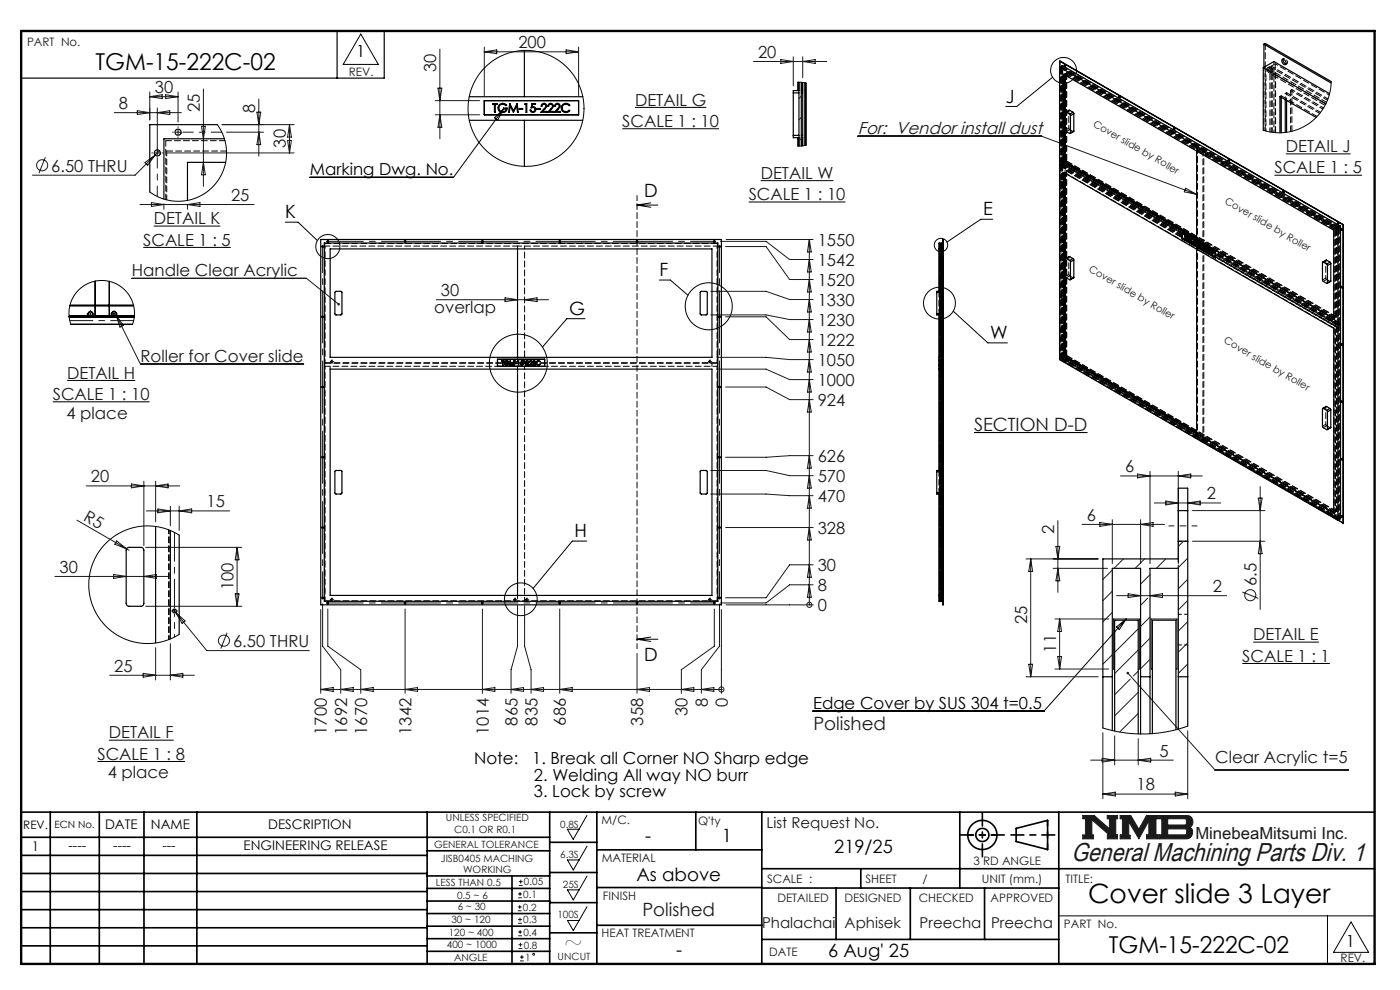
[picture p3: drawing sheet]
<svg xmlns="http://www.w3.org/2000/svg" width="297mm" height="210mm" viewBox="0 0 297 210" stroke-linecap="round" stroke-linejoin="round" font-family="sans-serif">
<defs><g id="words">
<text font-size="5.6" x="230.8" y="191.5">Cover slide 3 Layer</text>
<text font-size="5.5" fill="#191924" x="227.3" y="182.7">General Machining Parts Div. 1</text>
<g font-size="4.9">
<text x="20.3" y="14.8">TGM-15-222C-02</text>
<text x="119.6" y="201.6">~</text>
<text x="235.2" y="202.1">TGM-15-222C-02</text>
</g>
<g font-size="3.9">
<text x="213.4" y="21.8">J</text>
<text x="136.7" y="41.9">D</text>
<text x="60.5" y="46.3">K</text>
<text x="208.6" y="45.7">E</text>
<text x="139.9" y="58.6">F</text>
<text x="120.7" y="66.8">G</text>
<text x="210.1" y="71.9">W</text>
<text x="121.9" y="114">H</text>
<text x="136.7" y="140.1">D</text>
<text x="136.9" y="178.6">-</text>
<text x="153.1" y="178.6">1</text>
<text x="177" y="181">219/25</text>
<text x="135" y="187">As above</text>
<text x="143.5" y="202.9">-</text>
<text x="175.7" y="203.1">6 Aug' 25</text>
</g>
<g font-size="3.9" fill="#191924">
<text x="206.6" y="91.3">SECTION D-D</text>
<text x="172.5" y="154.8">Polished</text>
<text x="136.3" y="194.3">Polished</text>
</g>
<text font-size="3.7" fill="#191924" x="182" y="28.4">For: Vendor install dust</text>
<g font-size="3.5" fill="#191924">
<text x="110" y="10.2">200</text>
<text x="92.6" y="15.3" transform="rotate(-90 92.6 15.3)">30</text>
<text x="160.8" y="12.3">20</text>
<text x="25.2" y="23.1">8</text>
<text x="32.8" y="19.7">30</text>
<text x="42.4" y="23.7" transform="rotate(-90 42.4 23.7)">25</text>
<text x="54.1" y="23.9" transform="rotate(-90 54.1 23.9)">8</text>
<text x="134.7" y="22.4">DETAIL G</text>
<text x="132" y="26.9">SCALE 1 : 10</text>
<text x="60.6" y="31.3" transform="rotate(-90 60.6 31.3)">30</text>
<text x="272.8" y="32.3">DETAIL J</text>
<text x="10.9" y="36.4">6.50 THRU</text>
<text x="161.4" y="37.9">DETAIL W</text>
<text x="270.4" y="36.8">SCALE 1 : 5</text>
<text x="32.6" y="47.6">DETAIL K</text>
<text x="49" y="42.6">25</text>
<text x="158.8" y="42.5">SCALE 1 : 10</text>
<text x="30.4" y="52.1">SCALE 1 : 5</text>
<text x="173.5" y="52.1">1550</text>
<text x="28" y="58.6">Handle Clear Acrylic</text>
<text x="173.5" y="56.4">1542</text>
<text x="93.5" y="62.8">30</text>
<text x="173.5" y="64.9">1330</text>
<text x="173.5" y="60.6">1520</text>
<text x="92.1" y="66.3">overlap</text>
<text x="173.5" y="69.1">1230</text>
<text x="29.8" y="76.7">Roller for Cover slide</text>
<text x="173.5" y="77.6">1050</text>
<text x="173.5" y="73.4">1222</text>
<text x="14.2" y="80.3">DETAIL H</text>
<text x="173.5" y="81.9">1000</text>
<text x="11.2" y="84.8">SCALE 1 : 10</text>
<text x="14.1" y="88.8">4 place</text>
<text x="173.5" y="86.1">924</text>
<text x="173.5" y="98">626</text>
<text x="238.7" y="100.2">6</text>
<text x="19.3" y="102.3">20</text>
<text x="43.8" y="107.6">15</text>
<text x="173.5" y="102.2">570</text>
<text x="173.5" y="106.5">470</text>
<text x="256" y="105.9">2</text>
<text x="17.5" y="110.2" transform="rotate(30 17.5 110.2)">R5</text>
<text x="173.5" y="113.2">328</text>
<text x="223.7" y="113.4" transform="rotate(-90 223.7 113.4)">2</text>
<text x="230.5" y="110.5">6</text>
<text x="12.6" y="121.5">30</text>
<text x="49.5" y="125.2" transform="rotate(-90 49.5 125.2)">100</text>
<text x="173.5" y="125.4">8</text>
<text x="173.5" y="121.1">30</text>
<text x="257.3" y="125.6">2</text>
<text x="266.6" y="124.3" transform="rotate(-90 266.6 124.3)">6.5</text>
<text x="173.5" y="129.6">0</text>
<text x="49.4" y="137.2">6.50 THRU</text>
<text x="217.9" y="132.4" transform="rotate(-90 217.9 132.4)">25</text>
<text x="265.9" y="135.8">DETAIL E</text>
<text x="24.2" y="142.5">25</text>
<text x="224" y="138.4" transform="rotate(-90 224 138.4)">11</text>
<text x="263.5" y="140.4">SCALE 1 : 1</text>
<text x="150.1" y="150" transform="rotate(-90 150.1 150)">8</text>
<text x="154.4" y="150" transform="rotate(-90 154.4 150)">0</text>
<text x="69.4" y="155.9" transform="rotate(-90 69.4 155.9)">1700</text>
<text x="73.6" y="155.9" transform="rotate(-90 73.6 155.9)">1692</text>
<text x="77.9" y="155.9" transform="rotate(-90 77.9 155.9)">1670</text>
<text x="87.3" y="155.9" transform="rotate(-90 87.3 155.9)">1342</text>
<text x="103.7" y="155.9" transform="rotate(-90 103.7 155.9)">1014</text>
<text x="109.8" y="153.9" transform="rotate(-90 109.8 153.9)">865</text>
<text x="114" y="153.9" transform="rotate(-90 114 153.9)">835</text>
<text x="120.1" y="153.9" transform="rotate(-90 120.1 153.9)">686</text>
<text x="136.5" y="153.9" transform="rotate(-90 136.5 153.9)">358</text>
<text x="145.9" y="151.9" transform="rotate(-90 145.9 151.9)">30</text>
<text x="20.7" y="161.2">SCALE 1 : 8</text>
<text x="23.1" y="156.6">DETAIL F</text>
<text x="246" y="160.5">5</text>
<text x="257.8" y="161.9">Clear Acrylic t=5</text>
<text x="22.8" y="165">4 place</text>
<text x="241.1" y="167.7">18</text>
<text x="253.6" y="178.1">MinebeaMitsumi Inc.</text>
</g>
<g font-size="3.5">
<text x="75.6" y="12.1">1</text>
<text x="65.7" y="37.1">Marking Dwg. No.</text>
<text x="172.5" y="150.3">Edge Cover by SUS 304 t=0.5</text>
<text x="100.6" y="162">Note:</text>
<text x="112.9" y="162">1. Break all Corner NO Sharp edge</text>
<text x="113.3" y="165.6">2. Welding All way NO burr</text>
<text x="113.3" y="169.1">3. Lock by screw</text>
<text x="285.5" y="200.9">1</text>
</g>
<g font-size="3.2" fill="#191924">
<text x="162.6" y="175.5">List Request No.</text>
<text x="161.7" y="196.8">Phalachai</text>
<text x="179.2" y="196.8">Aphisek</text>
<text x="195.1" y="196.8">Preecha</text>
<text x="210.2" y="196.8">Preecha</text>
</g>
<g font-size="2.8">
<text x="22.3" y="175.9">DATE</text>
<text x="32" y="175.9">NAME</text>
<text x="56.9" y="175.9">DESCRIPTION</text>
<text x="6.8" y="180.6">1</text>
<text x="14.5" y="180.3">----</text>
<text x="24" y="180.3">----</text>
<text x="34.5" y="180.3">---</text>
<text x="51.7" y="180.3">ENGINEERING RELEASE</text>
</g>
<g font-size="2.5" fill="#191924">
<text x="5.7" y="9.8">PART No.</text>
<text x="74" y="16">REV.</text>
<text x="127.6" y="174.8">M/C.</text>
<text x="148.1" y="175.1">Q'ty</text>
<text x="127.6" y="182.8">MATERIAL</text>
<text x="206.5" y="183.6">3 RD ANGLE</text>
<text x="127.9" y="191">FINISH</text>
<text x="162.7" y="187.2">SCALE :</text>
<text x="164.9" y="191.4">DETAILED</text>
<text x="179.1" y="191.4">DESIGNED</text>
<text x="183.6" y="187.2">SHEET</text>
<text x="194.9" y="191.4">CHECKED</text>
<text x="195.7" y="187.2">/</text>
<text x="208.3" y="187.2">UNIT (mm.)</text>
<text x="210.2" y="191.4">APPROVED</text>
<text x="226" y="187.2">TITLE:</text>
<text x="225.7" y="196.8">PART No.</text>
<text x="127.6" y="198.9">HEAT TREATMENT</text>
<text x="163.2" y="202.9">DATE</text>
<text x="284.4" y="204.1">REV.</text>
</g>
<text font-size="2.5" x="4.9" y="175.9">REV.</text>
<g font-size="2.1" fill="#191924">
<text x="231.8" y="26.6" transform="rotate(30 231.8 26.6)">Cover slide by Roller</text>
<text x="259.7" y="43.1" transform="rotate(30 259.7 43.1)">Cover slide by Roller</text>
<text x="230.8" y="57.5" transform="rotate(30 230.8 57.5)">Cover slide by Roller</text>
<text x="259.5" y="72.6" transform="rotate(30 259.5 72.6)">Cover slide by Roller</text>
<text x="92.1" y="179.9">GENERAL TOLERANCE</text>
<text x="94.6" y="174.2">UNLESS SPECIFIED</text>
<text x="96.4" y="176.8">C0.1 OR R0.1</text>
<text x="118.8" y="175.5">0.8S</text>
<text x="93.5" y="182.9">JISB0405 MACHING</text>
<text x="98.2" y="185.3">WORKING</text>
<text x="118.8" y="181.9">6.3S</text>
<text x="92.5" y="187.9">LESS THAN 0.5</text>
<text x="97" y="190.7">0.5 ~ 6</text>
<text x="111" y="190.4">0.1</text>
<text x="111.2" y="187.8">0.05</text>
<text x="119.4" y="188.4">25S</text>
<text x="95.8" y="195.8">30 ~ 120</text>
<text x="97.1" y="193.1">6 ~ 30</text>
<text x="110.9" y="193.2">0.2</text>
<text x="111" y="195.9">0.3</text>
<text x="118.2" y="194.8">100S</text>
<text x="94.8" y="201.1">400 ~ 1000</text>
<text x="95.2" y="198.5">120 ~ 400</text>
<text x="96.3" y="203.9">ANGLE</text>
<text x="111" y="198.5">0.4</text>
<text x="111.1" y="201.2">0.8</text>
<text x="111.4" y="203.8">1</text>
<text x="118.3" y="203.7">UNCUT</text>
</g>
<text font-size="2.1" x="11.6" y="175.6">ECN No.</text>
</g></defs>
<g fill="none" stroke="#000" stroke-width=".35">
<path d="M4.5 172.3h287.1M4.5 177.6h112.1M10.7 172.3v32.2M21.1 172.3v32.2M30.5 172.3v32.2M41.8 172.3v32.2M90.6 172.3v32.2M116.6 172.3v32.2M116.6 178.7h10M126.6 172.3v32.2M147.6 172.3v8M161.6 172.3v32.2"/>
<path d="M203.6 172.3v16.1M215.6 175.7l6.6-1.7v6.2l-6.6-1.7zM224.6 172.3v32.2M4.5 185.3h86.1M4.5 181.4h86.1M4.5 189.1h86.1M4.5 193h86.1M4.5 196.8h86.1M90.6 199.1h26M90.6 193.8h26M90.6 188.5h26M90.6 191.1h26"/>
<path d="M90.6 180.5h26M90.6 185.8h26M90.6 196.5h26M108.6 185.8v18.5M116.6 185.1h10M116.6 191.5h10M116.6 197.9h10M126.6 196.3h35M126.6 188.3h35M126.6 180.3h35M161.6 184.3h130M161.6 199.3h63"/>
<path d="M161.6 188.4h63M177.4 188.4v10.9M182.6 184.3v4.1M193.1 188.4v10.9M208.9 188.4v10.9M4.5 200.6h86.1M90.6 201.8h26"/>
<circle cx="208.4" cy="177.1" r="3.1"/>
<circle cx="208.4" cy="177.1" r="1.39"/>
</g>
<path d="M229.7 173h2.4l3.3 2.8v-2.1h-.5v-.7h2.2v.7h-.4v3.4h.4v.8h-2.2v-.8h.4l-3.7-3.2v3.2h.4v.8h-2.3v-.8h.6v-3.4h-.6zM237.6 173h2.3l1.7 2.9 1.6-2.9h2.5v.7h-.5v3.4h.5v.8h-2.5v-.8h.5v-3l-2.1 3.8-2.1-3.6v2.9h.3v.7h-2.2v-.8h.5v-3.4h-.5zM245.9 173h6a1.34 1.34 0 0 1 1.1 1 1.34 1.34 0 0 1-.6 1.5 1.33 1.33 0 0 1 .5 1.4 1.33 1.33 0 0 1-1.2 1h-5.8v-.8h.6v-3.4h-.6zM247.7 173.7h3.8l.2 .2v.8l-.3 .3h-3.7zM247.7 175.8h3.8l.2 .3v.7l-.3 .3h-3.7z" fill="none" stroke="#191924" stroke-width=".21"/>
<path d="M76.5 7.2l3.8 6.5h-7.5zM124.5 173l-2.9 5-1.2-2.1h2.4M124.5 179.5l-2.9 5.1-1.2-2.2h2.4M124.5 185.8l-2.9 5.1-1.2-2.1h2.4M124.5 192.3l-2.9 5.1-1.2-2.1h2.4M224.6 194.3h67M281.6 194.3v10.2M286.6 195.6l3.7 6.4h-7.4z" fill="none" stroke="#000" stroke-width=".21"/>
<path d="M4.5 6.6h287.1" fill="none" stroke="#000" stroke-width=".21" stroke-dasharray="6.3 1.3 1.3 1.3" stroke-dashoffset="1.9"/>
<path d="M71.5 6.6v10M81.5 6.6v10h-77" fill="none" stroke="#000" stroke-width=".25"/>
<path d="M205.3 177.1h6.2M222.2 174v6.2" fill="none" stroke="#000" stroke-width=".35" stroke-dasharray="15.2 1.3 1.3 1.3" stroke-dashoffset="14.1"/>
<path d="M203.8 177.1h9.2M208.4 172.5v9.2M214.5 177.1h9.3" fill="none" stroke="#000" stroke-width=".35" stroke-dasharray="15.2 1.3 1.3 1.3" stroke-dashoffset="12.5"/>
<path d="M4.5 6.6h287.1v197.9h-287.1z" fill="none" stroke="#000" stroke-width=".5"/>
<path d="M229.7 173v.7h.6v3.4h-.6v.8h2.3v-.8h-.4v-3.2l3.7 3.2h-.4v.8h2.2v-.8h-.4v-3.4h.4v-.7h-2.2v.7h.5v2.1l-3.3-2.8zM237.6 173v.7h.5v3.4h-.5v.8h2.2v-.7h-.3v-2.9l2.1 3.6 2.1-3.8v3h-.5v.8h2.5v-.8h-.5v-3.4h.5v-.7h-2.5l-1.6 2.9-1.7-2.9zM247.7 175.8h3.8l.2 .3v.7l-.3 .3h-3.7zM245.9 173v.7h.6v3.4h-.6v.8h6.3l.5-.5 .3-.8-.1-.7-.5-.4a1.34 1.34 0 0 0 .6-1.5 1.34 1.34 0 0 0-1.1-1zM247.7 173.7h3.7l.3 .2v.9l-.3 .2h-3.7z" fill-rule="evenodd" fill="#191924"/>
<path d="M206.6 91.7h24.1" fill="none" stroke="#000" stroke-width=".24"/>
<g fill="none" stroke="#191924" stroke-width=".21">
<path d="M31.8 19.5v5.9M37.8 19.5v6.4M43.2 18.9v20.6M92.9 18.7h.8l-.4 2.6zM93.3 10.4v19M102.7 10v10.3M102.7 11h20M102.7 11l2.7-.4v.8zM120.1 10.6l2.6 .4-2.6 .4zM122.7 10v10.3M159.9 13h15.5M165.6 12.6l2.7 .4-2.7 .5z"/>
<path d="M168.3 12v6.2M170.3 12v4.5M170.3 13l2.6-.4v.9zM9.6 33.4l-1.3 3.3M24.2 23.9h14.3M29.1 23.5l2.7 .4-2.7 .4zM30.8 34.5l2.1-1.6-1.6 2.2zM31.8 20.5h6M31.8 20.5l2.6-.4v.8zM33.4 22.9v9.7M33.4 23.9l2.6-.4v.8zM33.8 32l-5.2 5.2h-21.7"/>
<path d="M35.1 20.1l2.7 .4-2.7 .4zM35.5 32.4h26.9M42.7 26.8h.9l-.4 2.6zM43.2 34.4l.4 2.7h-.9zM48.1 28h7.8M54.5 23.8h.8l-.4 2.6zM54.9 21v12.1M54.9 28l.4 2.7h-.8zM61 29.8h.8l-.4 2.6zM61.4 26.4v6M61.4 26.4l.4 2.7h-.8zM62.4 26.4h-15.3"/>
<path d="M92.3 21.3h9.4M92.3 24.3h9.4M93.3 24.3l.4 2.7h-.8zM182 28.9h39l32.9 12.3M251.5 39.9l2.4 1.3-2.7-.5zM27.9 59.1h37.1l6.8 5.4M29.7 43.4h24.2M32.1 43l2.7 .4-2.7 .4zM34.8 43.2v1.2M39.8 43.5v.9M39.8 43.4l2.6-.4v.8zM85.8 51.2h.3"/>
<path d="M85.9 51.1v.2M152.8 51.2h9.7l5 3.8h5M153.9 52.3h8.6l5 7h5M154 50.8h18.5M171.7 50.8v77.5M171.7 50.8l.4 2.6h-.8zM171.7 59.3l.4 2.6h-.8zM171.7 55l.4 2.7h-.8zM18.9 66.6h.5M19.2 66.4v.5M23.9 66.6h.5M24.2 66.4v.5"/>
<path d="M24.6 66.8l5.2 10.4h34.6M24.6 66.8l1.6 2.2-.8 .4zM68.3 67.2h.3M68.4 67.1v.2M70.3 76.7h.3M70.4 76.6v.2M92.6 63.6h23.8M107.1 63.2l2.7 .4-2.7 .4zM109.2 76.7h.2M109.3 76.6v.2M111.3 63.6l2.6-.4v.8zM111.7 76.7h.2"/>
<path d="M111.8 76.6v.2M150.5 76.7h.3M150.6 76.6v.2M150.8 66.8h11.7l5 1h5M150.8 61.8h11.7l5 1.7h5M152 78.3h10.5l5 2.2h5M152 75.8h10.5l5 .5h5M152.5 67.2h.3M152.6 67.1v.2M153.9 67.2h8.6l5 4.8h5M171.7 76.3l.4 2.6h-.8zM171.7 67.8l.4 2.6h-.8z"/>
<path d="M171.7 63.5l.4 2.7h-.8zM171.7 72l.4 2.7h-.8zM150.8 99.8h11.7l5 1.1h5M153.9 82.1h8.6l5 2.7h5M171.7 96.7l.4 2.6h-.8zM171.7 84.8l.4 2.6h-.8zM171.7 80.5l.4 2.7h-.8zM172.5 96.7h-5l-5 .3h-8.6M244 100v19.6M250 100v19.6M16.3 110.3l11.1 6.4M18.3 103.1h19.8"/>
<path d="M24.8 114.7l2 1.7-2.4-1zM27.9 102.7l2.6 .4-2.6 .4zM30.5 102.1v13.6M30.9 116.1h20.4M31.1 108.4h17.6M33 102.1v8.6M33 103.1l2.7-.4v.8zM33.5 108l2.6 .4-2.6 .4zM36.1 107.4v4.1M38 107.4v5.1M38 108.4l2.7-.4v.8zM50.3 116.1v12.5"/>
<path d="M50.3 116.1l.4 2.7h-.8zM150.8 104.8h11.7l5 .3h5M153.9 111.9h18.6M171.7 119.8l.4 2.7h-.8zM171.7 111.9l.4 2.6h-.8zM171.7 100.9l.4 2.6h-.8zM171.7 105.1l.4 2.7h-.8zM172.5 119.8h-5l-5 7h-8.6M217.7 118.6h15.3M218.7 118.6v25M218.7 118.6l.4 2.6h-.9zM224 115.9h.8l-.4 2.7z"/>
<path d="M224.4 110.4v15.2M229.6 111.2h17.5M233.3 110.8l2.7 .4-2.7 .4zM236 110.2v9.4M237.7 101h17.4M241.3 100.6l2.7 .4-2.7 .4zM242 110.2v9.4M242 111.2l2.6-.4v.8zM244.9 106.7h14.1M247.3 106.3l2.7 .4-2.7 .4zM250 101l2.6-.4v.8zM252 106.7l2.6-.4v.8z"/>
<path d="M253 114.8h15.3M253 108.3h15.3M266.9 105.7h.8l-.4 2.6zM267.3 103.2v26.1M267.3 114.8l.4 2.7h-.8zM11.6 122.3h24M24.1 121.9l2.7 .4-2.7 .4zM30.5 122.3l2.7-.4v.8zM30.9 128.6h20.4M33 137.4v6.8M36.1 136.5v7.7M36.7 129.6h.6"/>
<path d="M36.8 129.3l7.1 8.7h21.7M37 129.3v.6M37.3 129.9l2 1.8-.7 .5zM48.2 134.2l-1.4 3.4M49.9 126h.8l-.4 2.6zM68 129.3v17.8M68.4 128.1v9l3.9 5v5M69.5 129.2v7.9l7 5v5M70.3 127.2h.3M70.4 127.1v.2M85.8 127.9h.3M85.9 127.8v.2"/>
<path d="M85.9 129.2v17.9M102.3 129.2v17.9M109.2 127.2h.2M109.3 127.1v.2M109.8 128.4v8.7l-1.4 5v5M111.3 128.4v8.7l1.4 5v5M111.7 127.2h.2M111.8 127.1v.2M118.7 129.2v17.9M135.1 138.6v8.5M150.5 127.2h.3M150.6 127.1v.2"/>
<path d="M151.5 129.2v7.9l-7 5v5M152.6 128.1v9l-3.8 5v5M153 129.3v17.8M154 128.3h18.5M171.7 124.1l.4 2.6h-.8zM171.7 128.3h.1M172.5 124.1h-5l-5 3.8h-9.7M223.4 120.6h11.6M223.8 131.3h11.4M224.4 139.3h.8l-.4 2.6zM224.4 120.6l.4 2.6h-.8zM224.8 131.3v10.6"/>
<path d="M224.8 131.3l.4 2.6h-.8zM236.9 126.4h23.3M239.3 125.9l2.7 .5-2.7 .4zM244 126.4l2.6-.5v.9zM263.6 125.6l3.3 1.3M23.3 143.2h17.9M30.4 142.8l2.6 .4-2.6 .4zM36.1 143.2l2.7-.4v.8zM68 146.2h85M68 146.2l2.7-.4v.9zM72.3 146.2l2.6-.4v.9zM76.5 146.2l2.7-.4v.9z"/>
<path d="M85.9 146.2l2.7-.4v.9zM102.3 146.2l2.7-.4v.9zM108.4 146.2l2.7-.4v.9zM112.7 146.2l2.6-.4v.9zM118.7 146.2l2.7-.4v.9zM135.1 146.2l2.7-.4v.9zM144.5 146.2l2.7-.4v.9zM148.8 146.2l2.6-.4v.9zM153 146.2h.1M217.7 143.6h15.3M218.2 140.9h.9l-.4 2.7zM223.8 141.9h11.4"/>
<path d="M234 155.4v14M236.5 156.1v6.1M236.5 141.9h-.3v-10.6h5.5v10.6h-.2M239.3 142.8l18.5 20.5h28.3M241.5 156.7v5.5M244.5 141.9h-.3v-10.6h5.5v10.6h-.2M252 155v14.4M231.4 161.2h17.5M233.8 160.8l2.7 .4-2.7 .5zM234 168.4h18M234 168.4l2.6-.4v.8zM241.5 161.2l2.6-.4v.9z"/>
<path d="M249.3 168l2.7 .4-2.7 .4zM109.9 193.2h.8M109.9 192.4h.8M109.9 195.9h.8M109.9 195h.8M109.9 190.4h.8M109.9 189.6h.8M109.9 198.5h.8M109.9 197.7h.8M110.1 187.8h.8M110.1 187h.8M110.3 192v.8"/>
<path d="M110.3 194.6v.9M110.3 189.2v.8M110.3 197.3v.8M110.4 200v.8M110.5 186.6v.8M110 201.2h.8M110 200.4h.8M110.3 203.8h.8M110.3 203h.8M110.7 202.6v.8"/>
<circle cx="8.9" cy="35.1" r="1.18"/>
<circle cx="47.5" cy="135.9" r="1.18"/>
<circle cx="171.7" cy="128.3" r=".54"/>
<circle cx="265.2" cy="126.3" r="1.18"/>
<circle cx="153" cy="146.2" r=".54"/>
<circle cx="113.2" cy="202.4" r=".2"/>
</g>
<g fill="none" stroke="#000" stroke-width=".21">
<path d="M223.3 16.4l-7.6 6.2h-2.3M106.8 23.1l-10.6 14.5h-30.5M106.8 23.1l-1.2 2.4-.7-.5zM132 27.3h20.5M134.7 22.8h15.1M161.4 38.3h15.4M270.4 37.2h18.5M272.8 32.6h13.7M30.4 52.5h18.6M32.6 48h14.1M60.5 47.1h2.7l4.1 3.9M135.1 43.5h4.5"/>
<path d="M135.1 43.5l3 .5M138.1 43l-3 .5M139.9 59.4h2.3l3.7 3.2M158.8 42.8h20.6M210.6 46.5h-2.5l-7.2 4.8M124.1 67.6h-3.9l-5.1 6M202.2 66l7.4 6.7h4.1M11.2 85.2h20.5M14.2 80.7h14.5M124.5 114.8h-3.1l-8.3 10M135.1 135.6h4.5M135.1 135.6l3 .5"/>
<path d="M138.1 135.1l-3 .5M236.8 133l2.1-1.7-1.4 2.2zM238.9 131.3l-17.4 19.5h-49M265.9 136.2h13.9M23.1 157h13.7M263.5 140.7h18.6M20.7 161.5h18.6"/>
<circle cx="225.6" cy="14.9" r="2.75"/>
<circle cx="69.6" cy="52.3" r="2.56"/>
<circle cx="199.6" cy="52" r="1.42"/>
<circle cx="110" cy="77" r="6.1"/>
<circle cx="150.4" cy="65" r="5"/>
<circle cx="199.3" cy="64.3" r="3.4"/>
<circle cx="110.5" cy="127.1" r="3.5"/>
</g>
<path d="M135.1 41.5v96.1" fill="none" stroke="#000" stroke-width=".21" stroke-dasharray="1.3 .6" stroke-dashoffset=".2"/>
<path d="M254 111.6h-6" fill="none" stroke="#191924" stroke-width=".21" stroke-dasharray="15.2 1.3 1.3 1.3" stroke-dashoffset="14.1"/>
<g fill="none" stroke="#191924" stroke-width=".21" stroke-dasharray="15.2 1.3 1.3 1.3">
<path d="M32.4 32.4h-.2M33.4 32.4v-.5M33.4 32.4h-.5M33.4 32.4v.5M33.4 32.4h.5M33.4 31.4v-.1M34.4 32.4h.1M36.8 28h-.2M37.8 28v-.5M37.8 28h-.5M37.8 28v.5M37.8 28h.5"/>
<path d="M37.8 27v-.1M37.8 29v.2M68.2 52.3h.1M68.4 52.3v-.1M68.4 52.3h-.1M68.4 52.3v.1M68.4 52.3h.2M68.4 52h.1M68.7 52.3h.1M69.3 51.2h.1M69.5 51.2v-.1M69.5 51.2h-.1"/>
<path d="M69.5 51.2v.1M69.5 51.2h.2M69.5 50.9h.1M69.5 51.4v.1M85.9 50.9h.1M85.9 51.4v.1M102.3 51.2v-.1M102.3 51.2h-.1M102.3 51.2v.1M102.3 51.2h.2M102.3 50.9h.1M102.3 51.4v.1"/>
<path d="M118.7 51.2v-.1M118.7 51.2h-.1M118.7 51.2v.1M118.7 51.2h.2M118.7 50.9h.1M118.7 51.4v.1M135.1 51.2v-.1M135.1 51.2h-.1M135.1 51.2v.1M135.1 51.2h.2M135.1 50.9h.1M135.1 51.4v.1"/>
<path d="M151.5 51.2v-.1M151.5 51.2h-.1M151.5 51.2v.1M151.5 51.2h.2M151.5 50.9h.1M151.5 51.4v.1M151.8 51.2h.1M152.4 52.3h.1M152.6 52.3v-.1M152.6 52.3h-.1M152.6 52.3v.1M152.6 52.3h.2"/>
<path d="M152.6 52h.1M152.9 52.3h.1M18.7 66.6h-.3M19.2 66.1v-.2M19.2 67.1v.3M19.7 66.6h.2M23.7 66.6h-.3M24.2 66.1v-.2M24.2 67.1v.3M24.7 66.6h.2M68.2 67.2h.1M68.7 67.2h.1"/>
<path d="M70.2 76.7h-.1M70.4 76.4v-.1M70.4 76.9v.2M70.7 76.7h.1M109 76.7h-.1M109.3 76.4v-.1M109.3 76.9v.2M109.5 76.7h.2M111.5 76.7h-.1M111.8 76.4v-.1M111.8 76.9v.2M112 76.7h.2"/>
<path d="M150.4 76.7h-.1M150.6 76.4v-.1M150.6 76.9v.2M150.9 76.7h.1M152.4 67.2h.1M152.9 67.2h.1M68.2 82.1h.1M68.2 97h.1M68.4 82.1v-.1M68.4 82.1h-.1M68.4 82.1v.1M68.4 82.1h.2"/>
<path d="M68.4 97v-.1M68.4 97h-.1M68.4 97v.1M68.4 97h.2M68.7 82.1h.1M68.7 97h.1M152.4 82.1h.1M152.4 97h.1M152.6 82.1v-.1M152.6 82.1h-.1M152.6 82.1v.1M152.6 82.1h.2"/>
<path d="M152.6 97v-.1M152.6 97h-.1M152.6 97v.1M152.6 97h.2M152.9 82.1h.1M152.9 97h.1M68.2 111.9h.1M68.4 111.9v-.1M68.4 111.9h-.1M68.4 111.9v.1M68.4 111.9h.2M68.7 111.9h.1"/>
<path d="M152.4 111.9h.1M152.6 111.9v-.1M152.6 111.9h-.1M152.6 111.9v.1M152.6 111.9h.2M152.9 111.9h.1M36.4 129.6h-.1M37.6 129.6h.1M68.2 126.8h.1M68.4 126.8v-.1M68.4 126.8h-.1M68.4 126.8v.1"/>
<path d="M68.4 126.8h.2M68.4 127v.1M68.7 126.8h.1M69.3 127.9h.1M69.5 127.9v-.1M69.5 127.9h-.1M69.5 127.9v.1M69.5 127.9h.2M69.5 127.6h.1M69.5 128.1v.1M70.2 127.2h-.1M70.4 126.9v-.1"/>
<path d="M70.4 127.4v.2M70.7 127.2h.1M85.9 127.6h.1M85.9 128.1v.1M102.3 127.9v-.1M102.3 127.9h-.1M102.3 127.9v.1M102.3 127.9h.2M102.3 127.6h.1M102.3 128.1v.1M109 127.2h-.1M109.3 126.9v-.1"/>
<path d="M109.3 127.4v.2M109.5 127.2h.2M111.5 127.2h-.1M111.8 126.9v-.1M111.8 127.4v.2M112 127.2h.2M118.7 127.9v-.1M118.7 127.9h-.1M118.7 127.9v.1M118.7 127.9h.2M118.7 127.6h.1M118.7 128.1v.1"/>
<path d="M135.1 127.9v-.1M135.1 127.9h-.1M135.1 127.9v.1M135.1 127.9h.2M135.1 127.6h.1M135.1 128.1v.1M150.4 127.2h-.1M150.6 126.9v-.1M150.6 127.4v.2M150.9 127.2h.1M151.5 127.9v-.1M151.5 127.9h-.1"/>
<path d="M151.5 127.9v.1M151.5 127.9h.2M151.5 127.6h.1M151.5 128.1v.1M151.8 127.9h.1M152.4 126.8h.1M152.6 126.8v-.1M152.6 126.8h-.1M152.6 126.8v.1M152.6 126.8h.2M152.6 127v.1M152.9 126.8h.1"/>
</g>
<path d="M37 135.1v-4.9" fill="none" stroke="#191924" stroke-width=".21" stroke-dasharray="15.2 1.3 1.3 1.3" stroke-dashoffset="14.7"/>
<path d="M37 129v-16.1" fill="none" stroke="#191924" stroke-width=".21" stroke-dasharray="15.2 1.3 1.3 1.3" stroke-dashoffset="9.1"/>
<path d="M14.8 68h13.6" fill="none" stroke="#191924" stroke-width=".21" stroke-dasharray="15.2 1.3 1.3 1.3" stroke-dashoffset="10.4"/>
<path d="M38.8 28h8.3M33.4 41.7v-8.3" fill="none" stroke="#191924" stroke-width=".21" stroke-dasharray="15.2 1.3 1.3 1.3" stroke-dashoffset="13"/>
<path d="M69.8 51.2h15.9M86.2 51.2h15.9M102.6 51.2h15.9M119 51.2h15.9M135.4 51.2h15.9M69.8 127.9h15.9M86.2 127.9h15.9M102.6 127.9h15.9M119 127.9h15.9M135.4 127.9h15.9" fill="none" stroke="#191924" stroke-width=".21" stroke-dasharray="15.2 1.3 1.3 1.3" stroke-dashoffset="7.9"/>
<path d="M68.4 66.9v-14.4M152.6 66.9v-14.4M68.4 96.7v-14.4M68.4 81.8v-14.4M152.6 96.7v-14.4M152.6 81.8v-14.4M68.4 111.6v-14.4M152.6 111.6v-14.4M68.4 126.5v-14.4M152.6 126.5v-14.4" fill="none" stroke="#191924" stroke-width=".21" stroke-dasharray="15.2 1.3 1.3 1.3" stroke-dashoffset="9.9"/>
<path d="M71.7 64.3v.4l.3 .1-.2-.3 .3 .2v-.3zM239.1 142.6a.27 .27 0 0 0 .1 .4 .27 .27 0 0 0 .3-.2 .27 .27 0 0 0-.4-.3l.2 .3z" fill="#191924"/>
<g fill="none" stroke="#000" stroke-width=".25">
<path d="M111.2 10.7v9.8M168.3 19.7v9M168.3 19.7h1.2M169.2 17.4v1.8M169.4 17.4v1.8M169.5 19.2h-1.2v.5M169.5 17.4v13.6M170 17.5v13.5M170 19.2h.3M170 19.7h.3M170 17.5v1.7M170.2 17.5v1.7"/>
<path d="M170.3 17.5v13.4M170.8 17.6v13.2M171 17.6v13.2M224.8 14.2l.5-.3 59.1 34.1M224.8 14.2l59 34.1M224.8 14.2v62.1l59 34.1M224.8 13l60.2 34.6M224.8 13l60.1 34.7M224.8 13v1.2M225.7 15.8l57.2 33v18.8l-57.2-33.1zM225.7 15.8v18.7M225.8 13.8l.2 .3z"/>
<path d="M225.8 13.8l.2 .2M225.9 15.9v18.5M226 16v18.3M268 14.4l2.3-1.3 11.8 6.8M268 14.4l13.3 7.6M268 14.4v13.2M268.1 9.4l.3-.2 14 8.1M268.1 9.4l14.3 8.2M268.1 9.4v4.9M272 12.6a.65 .65 0 0 1 .7 .3 .65 .65 0 0 1-.1 .8 .84 .84 0 0 1-.6-1.1zM272.2 12.5a.91 .91 0 0 0 .6 1.1M46.1 26.4h-14.3v14.3"/>
<path d="M47.6 29.4h-12.8v12.8M47.9 34.4h-8.1v8.1M99.5 20.5h24.1M99.6 25.5h24M102.7 21.3h20v3h-20zM102.7 21.3h20M104.5 22h1v.2h-.4v1.6h-.2v-1.6h-.4zM106 22.1a1.11 1.11 0 0 1 1.5 .2l-.2 .1a.83 .83 0 0 0-1.2-.1 .83 .83 0 0 0 .1 1.3 .83 .83 0 0 0 1.2-.5h-.6v-.2h.8a.97 .97 0 0 1-1.4 .9 .97 .97 0 0 1-.2-1.7zM108.1 22l.8 1.5 .8-1.5 .3 1.8h-.2l-.2-1.3-.7 1.3-.7-1.3-.1 1.3h-.2zM108.1 22h.1M110.2 23h.7v.2h-.7zM111.2 25.5v9.8"/>
<path d="M111.4 22h.4v1.8h-.2v-1.6h-.3zM112.8 22h.8v.2h-.6l-.1 .4a.61 .61 0 0 1 .8 .5 .61 .61 0 0 1-.5 .7 .61 .61 0 0 1-.7-.5h.1a.45 .45 0 0 0 .6 .3 .45 .45 0 0 0 .3-.6 .45 .45 0 0 0-.7-.2l-.1 .1zM113.9 23h.7v.2h-.7zM115 22.1a.62 .62 0 0 1 .9 .2 .62 .62 0 0 1-.3 .8l-.5 .5h.9v.2h-1.3l.7-.7a.46 .46 0 0 0 .4-.7 .46 .46 0 0 0-.7-.1l-.1 .2h-.2zM116.4 22.1a.62 .62 0 0 1 1 .2 .62 .62 0 0 1-.4 .8l-.5 .5h.9v.2h-1.3l.8-.7a.46 .46 0 0 0 .3-.7 .46 .46 0 0 0-.7-.1l-.1 .2h-.2zM117.9 22.1a.62 .62 0 0 1 .9 .2 .62 .62 0 0 1-.4 .8l-.4 .5h.8v.2h-1.2l.7-.7a.46 .46 0 0 0 .3-.7 .46 .46 0 0 0-.7-.1l-.1 .2h-.2zM119.4 22.1a1.04 1.04 0 0 1 1.5 .2l-.2 .1a.82 .82 0 0 0-1.2-.1 .82 .82 0 0 0 0 1.2 .82 .82 0 0 0 1.2-.1l.2 .1a1 1 0 0 1-1.5 .1 1 1 0 0 1 0-1.5zM168.3 28.7v.5h1.2M168.3 28.7h1.2M169.2 29.2v1.8M169.4 29.2v1.8M170 29.2h.3"/>
<path d="M170 28.7h.3M170 29.2v1.7M170.2 29.2v1.7M225.7 36.6l57.2 33v39.2l-57.2-33zM225.7 34.5h.1M225.7 34.5l57.2 33M225.7 36.6v39.1M225.9 36.7v38.9M225.9 34.4l28 16.1M226 34.3l-.1 .1M226 34.3l27.9 16.1M226 36.8v38.8"/>
<path d="M226 27.6l.2 .3 .8 .4 .1-.1M226.2 23.8l-.2 .1M226.2 23.8l.7 .4M226.9 24.2l.2 .3M226.9 23.4l-.8 .4M226.9 23.4l-.7 .4M226.9 23.4l.7 .4M227.1 24.5v3.7M227.6 23.8l.2 .3M227.6 23.8l-.7 .4M227.8 27.8l-.8 .5M227.8 24.1l-.7 .4"/>
<path d="M227.8 27.8l-.7 .4M227.8 24.1v3.7M237.4 20.5l.2 .3zM237.4 20.5l.2 .2M249 27.2l.2 .2zM249 27.2l.2 .2M253.9 32v18.7M260.6 33.9l.2 .2zM260.6 33.9l.2 .2M271.8 20.6v7.6M272.7 21.1v7M272.9 21.3v6.8"/>
<path d="M279.2 24.9l-7.7-4.4v7.7M20.2 59.6v7.5M23.2 59.7v7.4M68 50.8h85v77.5h-85zM68.8 51.5h83.5v76h-83.5zM70 52.8h81v23h-81zM109.8 52.8v23M199.2 52.8h.1M199.3 52.2h.3v24.7M199.6 52.8h.1M200 52.2h-.3v24.2M200 51v.4"/>
<path d="M200 51.4v.1h-.8v10.3M200 52.8h.1M200 51v-.2l.1 .2M200 51h.1M200 51.4h.1M200.1 51v.4M200.1 51.4v76.3M226 58.6l.2 .3 .8 .4 .1-.1M226.2 54.8l-.2 .1M226.2 54.8l.7 .5M226.9 55.3l.2 .3M226.9 54.4l-.8 .4"/>
<path d="M226.9 54.4l-.7 .4M226.9 54.4l.7 .4M227.1 55.6v3.6M227.6 54.8l.2 .3M227.6 54.8l-.7 .5M227.8 58.8l-.8 .5M227.8 55.1v3.7M227.8 55.1l-.7 .5M227.8 58.8l-.7 .4M250.8 49.4v1.2M250.8 50.6l7 4.1M250.8 49.4l7 4.1"/>
<path d="M250.8 49.4h.1M250.8 50.6h.1M251.4 50.1h.1M251.4 50.1l.3 .2-.1-.1M251.5 50.1v.7M251.5 50.8h.1M251.5 50.1h.1M251.6 50.2l-.1 .6M251.6 50.2h.1M251.8 50.6l.1 .3M251.8 50.6h.1M251.9 50.9l.3 .3"/>
<path d="M251.9 50.9h.1M251.9 50.4l-.1 .2M251.9 50.4l.3 .1 .2 .2M252.1 50.5v-.1a.39 .39 0 0 0-.2 .5 .39 .39 0 0 0 .5 .3M252.1 50.5l.3 .2M252.1 50.5h.1M252.2 51.2h.1M252.2 50.9l.3 .2-.3 .1M252.2 50.9l.2 .1M252.2 50.9h.1M252.4 50.7h.1M252.4 51v.2"/>
<path d="M252.4 51h.1M252.6 51.4l.1-.7 .2 .9M252.6 51.4v.1M252.7 51l-.1 .5M252.7 51h.1M252.9 51.6h.1M252.9 51.5l.3-.5 .1 .8M252.9 51.5h.1M253.2 51.2l-.3 .4M253.2 51.2l.1 .6M253.2 51.2h.1M253.3 51.8h.1"/>
<path d="M253.4 51.6l.2 .2zM253.4 51.6h.1M253.8 51.5h.1M253.8 51.5h.2l-.1 .7M253.9 52.9v39.1M253.9 51.5v.7M253.9 51.5h.1M253.9 52.2h.1M254.3 52l.1 .1M254.3 52h.1M254.4 51.8l.2 .6-.2 .1M254.4 51.8l.2 .1-.3-.2v.3"/>
<path d="M254.4 51.8h.1M254.4 52.5h.1M254.4 52.1l.2 .2M254.4 52.1h.1M254.6 52.3l-.2 .1-.2-.2 .2 .3M254.6 52.3h.1M254.7 52.3l.2 .2zM254.7 52.4h.1M255 52.8h.1M255 52.3h.1M255.1 52.2l-.1 .1M255.1 52.2l.3 .2v.2l-.3 .2 .3 .3-.4-.3"/>
<path d="M255.1 52.2h.1M255.1 52.3h-.1M255.1 52.3h.1M255.2 52.3l.2 .2M255.2 52.3h.1M255.3 52.7l-.3 .1M255.3 52.7h.1M255.4 52.5l-.1 .2M255.4 52.5h.1M255.5 53.1h.1M255.5 52.6h.1M255.6 52.5l-.1 .1"/>
<path d="M255.6 52.5l.3 .1v.3l-.3 .2 .3 .3-.4-.3M255.6 52.5h.1M255.7 52.6l.2 .2M255.7 52.6h-.2M255.7 52.6h.1M255.8 53l-.3 .1M255.8 53h.1M255.9 52.8l-.1 .2M255.9 52.8h.1M256 53.4h.1M256 52.9a.26 .26 0 0 1 .4 0 .26 .26 0 0 1-.1 .4l-.2 .1 .4 .3-.5-.3M256 52.9h.1"/>
<path d="M256.1 52.8l-.1 .1M256.1 52.8h.1M256.2 52.8l.2 .3M256.2 52.8h.1M256.3 53.2l-.3 .2M256.3 53.2h.1M256.4 53.1l-.1 .1M256.4 53.1h.1M256.5 53.3l.1 .3M256.5 53.3h.1M256.6 53.6l.3 .3M256.6 53.6h.1"/>
<path d="M256.6 53.1l-.1 .2M256.6 53.1l.4 .1 .1 .3M256.9 53.2h-.1a.39 .39 0 0 0-.1 .5 .39 .39 0 0 0 .4 .2M256.9 53.2l.2 .3M256.9 53.2h.1M256.9 53.9l.2 .1M256.9 53.9h.1M257.1 53.5h.1M257.1 53.9v.1M257.1 53.9h.1M257.8 53.5v1.2M257.8 53.5h.1"/>
<path d="M257.8 54.7h.1M272.2 40.6l.2 .2zM272.2 40.6l.2 .2M280.7 55.6l-.1 .1v3.7l.1 .3 .7 .4 .2-.1M280.7 55.6l.7 .4M281.4 56l.2 .3M281.4 55.2l-.8 .4M281.4 55.2l-.7 .4M281.4 55.2l.7 .4M281.6 56.3v3.7M282.1 55.6l.2 .3M282.1 55.6l-.7 .4"/>
<path d="M282.3 59.6l-.7 .5M282.3 55.9l-.7 .4M282.3 59.6l-.7 .4M282.3 55.9v3.7M283.8 47.3l.1 .2zM283.8 47.2l.2 .3M283.8 48.3v62.1M284.4 48l-.6 .3M284.4 48v62l-.6 .4M284.5 48.6l.2 .3zM284.6 48.6l.1 .2M284.9 47.7v63.3"/>
<path d="M285 47.6l-.1 .1M285 47.6l-.1 63.4M14.7 67.1h13.8M14.7 67.3h13.8M14.8 64.8h13.5M15 68.8h13.1M20.2 67.1h.1M23.2 67.1h.1M70 78.3h81v48h-81zM71.1 61.9l1.2-.1 .2 .2v4.5l-.2 .3h-1.1l-.2-.2zM105.5 76.2h10v1.5h-10zM106.4 76.5h.5l-.2 .1v.9l-.1-.9z"/>
<path d="M107.2 76.6l.4-.1 .2 .3a.41 .41 0 0 0-.6-.1 .41 .41 0 0 0 .1 .6 .41 .41 0 0 0 .6-.2l-.3-.1h.4a.49 .49 0 0 1-.7 .4 .49 .49 0 0 1-.1-.8zM108.2 76.5l-.1 1 .2-.7 .3 .7M108.2 76.5h.1M108.2 76.5l.4 .8 .4-.8 .1 1-.1-.7-.4 .7M108.6 77.5h.1M109.3 77l.3 .1zM109.8 78.3v48M109.9 76.5h.1v1zM110.6 76.5h.4l-.3 .1-.1 .3a.31 .31 0 0 1 .4 .2 .31 .31 0 0 1-.2 .4 .31 .31 0 0 1-.4-.3h.1a.22 .22 0 0 0 .3 .2 .22 .22 0 0 0 .1-.3 .22 .22 0 0 0-.3-.1zM111.1 77l.4 .1zM111.7 76.6a.31 .31 0 0 1 .4 .1 .31 .31 0 0 1-.1 .4l-.3 .3 .5 .1h-.7l.4-.4a.25 .25 0 0 0 .1-.5 .25 .25 0 0 0-.4 .2zM112.4 76.6a.31 .31 0 0 1 .4 .1 .31 .31 0 0 1-.1 .4l-.3 .3 .5 .1h-.7l.4-.4a.25 .25 0 0 0 .1-.5 .25 .25 0 0 0-.4 .2z"/>
<path d="M113.1 76.6a.31 .31 0 0 1 .5 .1 .31 .31 0 0 1-.2 .4l-.2 .3 .4 .1h-.6l.3-.4a.25 .25 0 0 0 .1-.5 .25 .25 0 0 0-.4 .2zM113.9 76.6l.4-.1 .2 .3a.41 .41 0 0 0-.6-.1 .41 .41 0 0 0 0 .6 .41 .41 0 0 0 .6-.1 .46 .46 0 0 1-.7 .1 .46 .46 0 0 1 .1-.7zM148.6 61.9l1.2-.1 .2 .2v4.5l-.2 .3h-1.1l-.2-.2zM198.7 66.5v.3h.6M198.7 62v4.5M198.7 66.5h.6M198.7 62h.6M199.2 78.3h.1M199.2 75.8h.1M199.2 66.8v33M199.3 76.4h.1M199.3 61.8h-.6v.2"/>
<path d="M199.3 77.7h.3v49.7M199.6 66.8h.1M199.6 61.8h.1M199.6 76.4h.1M199.6 66.5h.1M199.6 62h.1M199.6 75.8h.1M199.6 61.8v-10.2h-.3v25.3h.3v-10.1M199.6 77v22.8M199.7 76.4h.3M199.7 61.8v-10.2h.3v25.3h-.3v-10.1M199.7 77v22.8"/>
<path d="M200 77.7h-.3v49.2M200 78.3h.1M200 75.8h.1M225.7 75.7v.1M225.7 75.7l57.2 33.1M225.9 75.6l28 16.1M226 75.6h-.1M226 75.6l27.9 16M284.5 72.9l.2 .3zM284.5 60.8l.2 .3zM284.6 60.8l.1 .2M284.6 60.8h.1"/>
<path d="M284.6 72.9l.1 .3M71.1 99.9l1.2-.1 .2 .2v4.5l-.2 .3h-1.1l-.2-.2zM148.6 99.9l1.2-.1 .2 .2v4.5l-.2 .3h-1.1l-.2-.2zM199.3 99.8h-.6v.2M199.6 99.8h.1M280.7 86.6l-.1 .1v3.8l.1 .2 .7 .4 .2-.1M280.7 86.6l.7 .4M281.4 87l.2 .4M281.4 86.2l-.8 .4M281.4 86.2l-.7 .4M281.4 86.2l.7 .4M281.6 87.4v3.6"/>
<path d="M282.1 86.6l.2 .3M282.1 86.6l-.7 .4M282.3 90.6l-.7 .5M282.3 86.9v3.7M282.3 86.9l-.7 .5M282.3 90.6l-.7 .4M284.5 97.3l.2 .3zM284.5 85.1l.2 .3zM284.6 85.1l.1 .2M284.6 97.3l.1 .2M26.9 116.3l.5-.2h2.5a.62 .62 0 0 1 .6 .6v11.3a.63 .63 0 0 1-.6 .6h-2.5a.63 .63 0 0 1-.6-.6v-11.3zM33 111.7v24.7"/>
<path d="M36.1 112.5v23M38 113.5v21.1M198.7 104.5v.3h.6M198.7 100v4.5M198.7 100h.6M198.7 104.5h.6M199.2 104.8v22.7h.8v.2M199.6 104.8h.1M199.6 100h.1M199.6 104.5h.1M199.6 104.8v22.6h-.3v-50.4h.7v50.4h-.3v-22.6M250 108.3v6.5"/>
<path d="M250 108.3h2M250 108.3v-4.7h2v4.7M250 114.8v3.8h-16v35.8M250 114.8h2M252 108.3v6.5M252 114.8v39.2M283.9 110.4l1 .6M284.5 109.4l.2 .3zM284.6 109.4l.1 .3M199.2 126.3h.1M199.3 126.9h.1M199.6 126.9h.1"/>
<path d="M199.6 126.3h.1M199.7 126.9h.3M200 127.7v.4M200 126.3h.1M200 128.1v.2l.1-.2M200 127.7h.1M200 128.1h.1M200.1 127.7v.4M234 143.6h2M236 155v-34.4h6v35.1M236.5 155.1v-23.5h5v24.1M242 143.6h2"/>
<path d="M249.5 154.8v-23.2h-5v24M250 154.7v-34.1h-6v35M250 143.6h2"/>
<circle cx="33.4" cy="32.4" r=".65"/>
<circle cx="37.8" cy="28" r=".65"/>
<circle cx="68.4" cy="52.3" r=".16"/>
<circle cx="69.5" cy="51.2" r=".16"/>
<circle cx="85.9" cy="51.2" r=".16"/>
<circle cx="102.3" cy="51.2" r=".16"/>
<circle cx="118.7" cy="51.2" r=".16"/>
<circle cx="135.1" cy="51.2" r=".16"/>
<circle cx="151.5" cy="51.2" r=".16"/>
<circle cx="152.6" cy="52.3" r=".16"/>
<circle cx="19.2" cy="66.6" r=".5"/>
<circle cx="24.2" cy="66.6" r=".5"/>
<circle cx="68.4" cy="67.2" r=".16"/>
<circle cx="152.6" cy="67.2" r=".16"/>
<circle cx="68.4" cy="82.1" r=".16"/>
<circle cx="68.4" cy="97" r=".16"/>
<circle cx="152.6" cy="97" r=".16"/>
<circle cx="152.6" cy="82.1" r=".16"/>
<circle cx="68.4" cy="111.9" r=".16"/>
<circle cx="152.6" cy="111.9" r=".16"/>
<circle cx="37" cy="129.6" r=".41"/>
<circle cx="68.4" cy="126.8" r=".16"/>
<circle cx="69.5" cy="127.9" r=".16"/>
<circle cx="85.9" cy="127.9" r=".16"/>
<circle cx="102.3" cy="127.9" r=".16"/>
<circle cx="118.7" cy="127.9" r=".16"/>
<circle cx="135.1" cy="127.9" r=".16"/>
<circle cx="151.5" cy="127.9" r=".16"/>
<circle cx="152.6" cy="126.8" r=".16"/>
</g>
<g fill="none" stroke="#000" stroke-width=".21" stroke-dasharray="1.3 .6" stroke-dashoffset=".4">
<path d="M224.9 12.9v63.3M225.2 14.4l-.2-.1v.2l.2-.1M225.3 14.4l-.2-.2v.2h.2M270.6 15.5l-.7 .4M225.2 38.8l-.2-.2v.2h.2M225.2 26.6l-.2-.2v.2h.2M225.3 26.6l-.2-.2v.2h.2M225.3 38.7l-.2-.2v.3l.2-.1M226 23.9l.7-.4M226 27.6l.7-.4M226.2 27.9l.7-.4M226.9 28.3l.7-.4"/>
<path d="M226.9 27.5l.7 .4M269.4 28v-13.8M281.7 21l-12-7M109.8 52.2h42.3M152.2 51.6v25.3M225.2 50.9l-.2-.1v.2l.2-.1M225.3 50.9l-.2-.2v.2h.2M226 54.9l.7-.4M226 58.6l.7-.4M226.2 58.9l.7-.4M226.9 59.3l.7-.4M226.9 58.5l.7 .4"/>
<path d="M250.8 50.6l7 4.1M252.7 50.7l.2 .8M253.2 51l.1 .9M254 51.5v.7M257.8 53.5l-7-4.1M280.6 55.7l.7-.4M280.6 59.4l.7-.4M280.7 59.7l.7-.4M281.4 59.3l.7 .4M68.9 76.9v-25.3M109.8 77.7h42.3M225.2 75.3l-.2-.2v.2h.2"/>
<path d="M225.2 63.1l-.2-.2v.2h.2M225.3 63.1l-.2-.2v.2h.2M225.3 75.2l-.2-.2v.3l.2-.1M225.8 76.5l.2 .2-.1-.2h-.1M225.8 76.4l.2 .2v-.2h-.2M281.4 60.1l.7-.4M237.4 83.2l.2 .2-.1-.2h-.1M237.4 83.1l.2 .2v-.2h-.2M249 89.9l.2 .2-.1-.3-.1 .1M249 89.8l.2 .2-.1-.2h-.1M260.5 96.6l.3 .2-.1-.3-.2 .1M260.6 96.5l.2 .2v-.2h-.2"/>
<path d="M280.6 86.7l.7-.4M280.6 90.4l.7-.4M280.7 90.7l.7-.4M281.4 91.1l.7-.4M281.4 90.3l.7 .4M35.8 112.4v23.3M272.1 103.3l.3 .2-.1-.3-.2 .1M272.2 103.2l.2 .2v-.2h-.2M283.7 110l.3 .1-.1-.2-.2 .1M283.8 109.9l.2 .2-.1-.2h-.1"/>
</g>
<path d="M272.7 19.8l7.3 4.3M35.4 32v10.4M68.9 52.2h40.9M68.9 77.7h40.9M152.2 77v50.4M224.9 76.2l60.1 34.7M68.9 127.4v-50.4" fill="none" stroke="#000" stroke-width=".21" stroke-dasharray="1.3 .6" stroke-dashoffset=".2"/>
<path d="M268.4 9.2v18.6M269.9 15.9l11.2 6.4M68.9 51.6h83.3M68.9 76.9h83.3M152.2 77h-83.3M224.8 76.3l59.1 34.1M225.3 76l59.1 34M283.2 67.4l-29.3-16.9M283.2 108.7l-29.3-17M152.2 127.4h-83.3" fill="none" stroke="#000" stroke-width=".21" stroke-dasharray="1.3 .6" stroke-dashoffset="-.1"/>
<g fill="none" stroke="#000" stroke-width=".21" stroke-dasharray="1.3 .6" stroke-dashoffset=".6">
<path d="M268.1 14.3v13.4M225.8 35.3v.1a.22 .22 0 0 0 .2 .2 .22 .22 0 0 0 .3-.2 .22 .22 0 0 0-.3-.2l-.2 .1M226.4 35a.18 .18 0 0 1 .3 0 .18 .18 0 0 1-.2 .3l-.1-.3M280.8 22.9l-6.7-3.9M68.9 52.2v24.7M111.3 52.2v24.7M152.1 52.2v24.7M250.8 49.4v1.2M253.3 51.2a.22 .22 0 0 0 .2 .3 .22 .22 0 0 0 .2-.2 .22 .22 0 0 0-.2-.2l-.2 .1M253.9 50.8a.18 .18 0 0 1 .3 .1 .18 .18 0 0 1-.2 .2l-.1-.3M255.1 52.2a.22 .22 0 0 0 .2 .3 .22 .22 0 0 0 .2-.2 .22 .22 0 0 0-.2-.2l-.2 .1M256 52.1a.18 .18 0 0 1-.3-.1 .18 .18 0 0 1 .2-.2l.1 .3"/>
<path d="M257.8 54.7v-1.2M70 78.3v-1.3M109.8 75.8v1.1M151 77v1.3M225.8 76.5v.1a.22 .22 0 0 0 .2 .3 .22 .22 0 0 0 .3-.2 .22 .22 0 0 0-.3-.3l-.2 .1M226.4 76.2a.18 .18 0 0 1 .3 0 .18 .18 0 0 1-.2 .3l-.1-.3M282.5 68l.1 .1a.22 .22 0 0 0 .1 .3 .22 .22 0 0 0 .3-.2 .22 .22 0 0 0-.3-.3l-.2 .1M283.5 67.9a.18 .18 0 0 1-.3 0 .18 .18 0 0 1 .1-.3l.2 .3M253.3 92.4a.22 .22 0 0 0 .2 .3 .22 .22 0 0 0 .2-.2 .22 .22 0 0 0-.2-.2l-.2 .1M253.9 92.1a.18 .18 0 0 1 .3 0 .18 .18 0 0 1-.2 .2l-.1-.2M255.1 93.4v.1a.22 .22 0 0 0 .2 .2 .22 .22 0 0 0 .2-.2 .22 .22 0 0 0-.2-.2l-.2 .1M256 93.3a.18 .18 0 0 1-.3 0 .18 .18 0 0 1 .2-.3l.1 .3"/>
<path d="M250 118.6v2M250 114.8h2M252 108.3h-2M282.5 109.3h.1a.22 .22 0 0 0 .1 .3 .22 .22 0 0 0 .3-.2 .22 .22 0 0 0-.3-.2l-.2 .1M283.5 109.1a.18 .18 0 0 1-.3 0 .18 .18 0 0 1 .1-.2l.2 .2M109.8 126.3v1.1M250 136.8h2M252 130.3h-2"/>
</g>
<g fill="none" stroke="#000" stroke-width=".21" stroke-dasharray="1.3 .6">
<path d="M224.9 14.3l58.9 34M224.9 14.3l.2-.1M225.1 14.2h-.1M225.1 14.2l58.9 34M225.2 14.5h.1M225.2 14.1l.2-.1M225.4 14.5l-.1 .1M225.7 15.8v-.1M225.7 15.7l57.3 33.1M225.9 13.7l-.1 .1M225.9 15.6l57.3 33.1M225.9 15.9v-.3"/>
<path d="M225.9 15.6h.1M226 14.1v-.1M226 14l.1-.1M226 15.6v.4M226.1 13.9l-.3-.1M226.2 15.4h.1M268.6 14.7l12.7 7.3M269.2 14.2l-.3 .2M269.6 15.5l.3-.2M269.7 15.4a.72 .72 0 0 0-.8-1 .76 .76 0 0 0 .7 1.1l.1-.1M270 15.2a.72 .72 0 0 0-.9-.9 .76 .76 0 0 0 .8 1l.1-.1M270.5 13.5v14.6"/>
<path d="M270.6 15.5v12.6M272.3 12.4l-.2 .2M272.7 19.8l.2-.1M272.7 13.7l.3-.2M272.8 13.6l.2-.1 .1-.3M273.8 19.2l.3-.2M274.1 19v8.8M35.4 32h12.7M224.9 35l.2-.2M224.9 35l58.9 34M224.9 35.1l.2-.2M225.1 26.4h-.1"/>
<path d="M225.1 38.5l-.1 .1M225.1 34.8l58.9 34.1M225.2 26.7v-.1M225.2 38.8h.1M225.2 34.8l.2-.1M225.2 34.9l.2-.1M225.4 34.8l58.9 34M225.4 34.7l-.1 .1M225.4 35.3l-.1 .1M225.7 36.5l57.3 33.1M225.7 36.5v.1M225.7 36.6v-.1"/>
<path d="M225.9 35.4h.1M226.2 34.2l57.3 33.1M226.2 34.2h.1M226.2 36.3l.1-.1M226.3 34.2l57.3 33M226.7 27.2l.2 .3M226.8 23.4l-.1 .1M227.6 27.9h.1M237.5 20.4l-.1 .1M237.6 20.8v-.1M237.6 20.7l.1-.1M237.7 20.6l-.3-.1"/>
<path d="M249.1 27.1l-.1 .1M249.1 27.5l.1-.1M249.2 27.4l.1-.1M249.3 27.3l-.3-.1M253.9 31.4v.6M254 31.3l-.1 .1M255.2 31.9l.2-.1M260.7 33.8l-.1 .1M260.7 34.1h.1M260.8 34.1v-.1M260.8 34l-.2-.1M271.5 20.5l.3-.2"/>
<path d="M271.8 20.6v-.3M109.8 52.2v.6M200 51.5v.1M200 51.4h.1M200 52.5h.1M200.1 51h-.1M200.1 52.1h-.1M225.1 50.7h-.1M225.2 51h.1M226.7 58.2l.2 .3M226.8 54.4l-.1 .1M227.6 58.9h.1"/>
<path d="M250.8 49.4h.1M250.8 50.6h.1M251.4 50h.1M251.4 50l.3 .2M251.6 50.9h.1M251.7 50.2h.1M251.7 50.3h.1M251.7 50.2v.1M251.9 50.6l.3 .5M251.9 50.6h.1M251.9 50.4h.2M251.9 50.5v.1"/>
<path d="M252.1 50.4l.3 .3M252.1 50.4h.1M252.2 51.1l.2 .1M252.2 51.1h.1M252.2 50.8h.1M252.2 50.8l.3 .2M252.4 50.7h.1M252.5 51l-.1 .2M252.5 51h.1M252.6 51.5h.1M252.7 50.7h.1M252.7 51l-.1 .5"/>
<path d="M253 51.6h.1M253.2 51.2l-.2 .4M253.2 51h.1M253.3 51.9h.1M253.4 51.6h.1M253.4 51.6l.2 .1M253.6 51.7h.1M253.6 51.8h.1M253.6 51.7v.1M253.8 51.4h.1M253.8 51.4l.2 .1M253.9 52.3v.6"/>
<path d="M254 51.5h.1M254 52.2h.1M254 51.6l-.1 .1M254 52.2l-.1 .1M254.2 52.2h.1M254.3 52.2l.1 .2M254.3 52.2h.1M254.3 51.7h.1M254.3 51.7l.3 .1M254.3 52h.1M254.4 51.8l-.1 .2M254.4 52.4h.1"/>
<path d="M254.4 52l.2 .4M254.4 52h.1M254.6 51.8v.1M254.6 51.9h.1M254.6 51.8h.1M254.6 52.4v.1M254.6 52.4h.1M254.7 52.3h.1M254.7 52.3l.3 .2M255 52.5h-.1M255 52.5h.1M255.1 52.4h.1"/>
<path d="M255.1 52.2h.1M255.1 52.3v.1M255.1 52.8l.3 .2M255.1 52.8h.1M255.2 52.1l.2-.1M255.2 52.7l.2-.1M255.2 52.2l.2 .3M255.2 52.2h.1M255.3 52.7l-.2 .1M255.3 52.7h.1M255.4 52.5l-.1 .2M255.4 52.5h.1"/>
<path d="M255.4 53v.1M255.4 53.1h.1M255.4 53h.1M255.6 52.6h.1M255.6 52.5h.1M255.6 52.5v.1M255.6 53.1l.3 .2M255.6 53.1h.1M255.7 52.5l.2 .3M255.7 52.5h.1M255.8 53l-.2 .1M255.8 53h.1"/>
<path d="M255.9 52.8l-.1 .2M255.9 52.8h.1M255.9 53.3v.1M255.9 53.4h.1M255.9 53.3h.1M256.1 52.9h.1M256.1 52.8h.1M256.1 52.8v.1M256.1 53.4l.4 .2M256.1 53.4h.1M256.2 52.8l.2 .3M256.2 52.8h.1"/>
<path d="M256.3 53.3l-.2 .1M256.3 53.3h.1M256.4 53.1l-.1 .2M256.4 53.1h.1M256.5 53.6v.1M256.5 53.7h.1M256.5 53.6h.1M256.6 53.4l.3 .5M256.6 53.4h.1M256.6 53.1h.3M256.7 53.2l-.1 .2M256.9 53.1l.3 .4"/>
<path d="M256.9 53.1h.1M256.9 53.9h.2M256.9 53.9h.1M257.1 53.9h.1M257.2 53.9l-.1 .1M257.2 53.5h.1M257.2 53.9h.1M257.8 54.7h.1M257.8 53.5h.1M272.2 40.5v.1M272.3 40.8h.1M272.4 40.8v-.1"/>
<path d="M272.4 40.7l-.2-.1M281.3 59l.1 .3M281.3 55.2v.1M282.1 59.7h.2M282.9 48.8h.1M283.2 48.7l.1-.1M283.3 48.6l-57.3-33M283.5 48.5l-57.3-33.1M283.5 48.5h.1M283.6 48.5l-57.3-33.1M283.8 48.7l.2-.1M283.8 48.3l.2-.1"/>
<path d="M283.8 47.2v.1M283.9 47.5h.1M284 47.5v-.1M284 47.4l-.2-.2M284.1 48.2l.2-.2M284.1 48.2l-58.9-34.1M284.3 48l-58.9-34M284.6 48.6h.1M284.7 48.9l.1-.1M284.7 48.8l.1-.1-.2-.1M109.8 77.7v.6M199.2 66.8v-5"/>
<path d="M199.2 76.7h.1M199.2 77.3h.1M199.2 77.2v.1M199.2 76.7v.1M199.2 76.8h.1M199.2 77.2h.1M199.2 77.5h.1M199.2 76.5h.1M199.2 77h.1M199.2 76.2h.1M199.2 77.7h.1M199.3 66.8v-5"/>
<path d="M199.3 66.8h.3M199.3 61.8h.3M199.3 66.5h.3M199.3 62h.3M199.6 76.4h-.3M199.6 66.8v-5M199.6 76.9h.1M199.7 61.8v5M199.7 76.4h-.1M199.7 76.4v.5M200 76.4v.5M200 76.9v.1"/>
<path d="M200 67.4h.1M200 76.9h.1M200.1 67h-.1M200.1 76.4h-.1M224.8 76.3l.1-.1M224.9 76.2l.2-.1M225.1 62.9h-.1M225.1 75l-.1 .1M225.2 63.2v-.1M225.2 75.3h.1M225.2 76l.2-.1M225.2 76l58.9 34"/>
<path d="M225.4 75.9l58.9 34M225.4 76l-.1 .1M225.9 76.4h-.1M226 76.7h.1M226.2 75.4l57.3 33.1M226.2 75.4h.1M226.3 75.4l57.3 33.1M283 67.6h-.1M283 67.6l-.1-.1M283 69.6h-.1M283.3 67.4h-.1M283.3 68.4l-.1 .1"/>
<path d="M283.5 67.3l.1-.1M283.5 69.3l-57.3-33M283.5 69.3h.1M283.6 69.3l-57.3-33.1M283.8 68.9l.2-.1M283.8 69.6l.2-.1M283.8 69l.2-.1M283.8 69.1l-58.9-34M283.8 69.1l.2-.2M284.1 68.8l.2-.1M284.1 68.8l-58.9-34M284.1 68.9l.2-.1"/>
<path d="M284.3 68.7l-58.9-34M284.6 60.7v.1M284.6 72.9h.1M284.7 61.1l.1-.1M284.7 73.2h.1M284.7 61l.1-.2h-.2M284.7 73.2l.1-.2-.2-.1M199.3 99.8h.3M199.7 99.8v5M200 82.3h.1M200 97.2h.1M200.1 81.9h-.1"/>
<path d="M200.1 96.8h-.1M237.5 83.1h-.1M237.6 83.4v-.1M249.1 89.8h-.1M249.1 90.1l.1-.1M254 92.8l-.1 .1M255.2 93.3l.2-.1M260.7 96.5h-.1M260.7 96.8l.1-.1M281.3 90l.1 .3M281.3 86.2v.1M282.1 90.7h.2"/>
<path d="M284.6 85.1h.1M284.6 97.2v.1M284.7 85.4l.1-.1M284.7 97.6l.1-.1M284.7 85.3l.1-.2h-.2M284.7 97.5l.1-.2h-.2M199.2 104.8v-5M199.3 104.8v-5M199.3 104.8h.3M199.3 100h.3M199.3 104.5h.3M199.6 104.8v-5"/>
<path d="M200 112.1h.1M200.1 111.7h-.1M272.2 103.1v.1M272.3 103.5l.1-.1M282.9 108.8h.1M283 108.8h-.1M283.2 108.7l.1-.1M283.5 108.5h.1M283.8 110.2l.2-.1M283.8 110.2l-58.9-34M283.8 109.8v.1M283.9 110.2l.1-.1"/>
<path d="M284 110.1l-58.9-34M284.1 110l.2-.1M284.6 109.4h.1M284.7 109.7h.1M284.7 109.7l.1-.2-.2-.1M199.6 126.9h-.3M199.6 127.4h.1M199.7 126.9h-.1M199.7 126.9v.5M200 126.9v.5M200 127.4v.1M200 128.1h.1"/>
<path d="M200 127h.1M200 127.4h.1M200.1 127.7h-.1M200.1 126.6h-.1M200.1 126.9h-.1"/>
</g>
<g fill="none" stroke="#000" stroke-width=".21" stroke-dasharray="1.3 .6" stroke-dashoffset=".5">
<path d="M225.3 14.6l29.9 17.3M268.6 14.7l.8-.5M269.7 14l.8-.5M225.2 34.9l.8 .5M225.3 34.8l29.9 17.3M225.3 35.4l29.9 17.3M225.9 35.4l-.8-.5M253.9 31.4l29.9 17.3M255.4 31.8l-30-17.3M280.6 23.1l-6.8-3.9M253.9 50.7v1M253.9 51.7l29.9 17.2"/>
<path d="M253.9 52.3l29.9 17.3M255.4 52l-30-17.3M255.4 52.6l-30-17.3M284 48.6l-30-17.3M68.9 77.7v49.7M111.3 77.7v49.7M152.1 77.7v49.7M198.7 62h1M198.7 66.5h1M225.3 76.1l29.9 17.2M283.2 68.5v40.2M283.3 68.4l.8 .5"/>
<path d="M284 68.8l-30-17.2M284 69.5l-30-17.3M284 68.9l-.8-.4M253.9 92v.9M253.9 92.9l29.9 17.3M255.4 93.2l-30-17.2M35.9 112.4v23.2M198.7 104.5h1M198.7 100h1M283.3 108.6v-40.2M284 110.1l-30-17.3"/>
</g>
<path d="M272.9 19.7v1.6M70.2 76.7a.25 .25 0 0 0 .3 .2 .25 .25 0 0 0 .1-.4 .25 .25 0 0 0-.4 .1v.1M109 76.7a.25 .25 0 0 0 .4 .2 .25 .25 0 0 0 .1-.4 .25 .25 0 0 0-.5 .1v.1M111.5 76.7a.25 .25 0 0 0 .4 .2 .25 .25 0 0 0 .1-.4 .25 .25 0 0 0-.5 .1v.1M150.4 76.7a.25 .25 0 0 0 .3 .2 .25 .25 0 0 0 .1-.4 .25 .25 0 0 0-.4 .1v.1M199.2 77.7v-1.5M70.2 127.2a.25 .25 0 0 0 .3 .2 .25 .25 0 0 0 .1-.4 .25 .25 0 0 0-.4 .1v.1M109 127.2a.25 .25 0 0 0 .4 .2 .25 .25 0 0 0 .1-.4 .25 .25 0 0 0-.5 .1v.1M111.5 127.2a.25 .25 0 0 0 .4 .2 .25 .25 0 0 0 .1-.4 .25 .25 0 0 0-.5 .1v.1M150.4 127.2a.25 .25 0 0 0 .3 .2 .25 .25 0 0 0 .1-.4 .25 .25 0 0 0-.4 .1v.1" fill="none" stroke="#000" stroke-width=".21" stroke-dasharray="1.3 .6" stroke-dashoffset=".8"/>
<g fill="none" stroke="#191924" stroke-width=".21">
<path d="M170 20.4l-.5 .5M170 24.9l-.5 .5M170 29.4l-.5 .5M199.6 53.4l-.3 .3M199.6 57.9l-.3 .3M199.6 62.4l-.3 .2M199.6 66.9l-.3 .2M199.6 71.4l-.3 .2M199.6 75.8l-.4 .4M199.6 80.4l-.3 .2M199.6 84.8l-.3 .3M199.6 89.3l-.3 .3"/>
<path d="M199.6 93.8l-.3 .3M199.6 98.3l-.3 .3M199.6 102.8l-.3 .3M199.6 107.3l-.3 .2M199.6 111.8l-.3 .2M199.6 116.3l-.3 .2M238.3 118.6l-2 2M242.8 118.6l-2 2M247.3 118.6l-2 2M251.1 114.8l-1.1 1.1M252 118.4l-2.2 2.2M199.6 120.8l-.3 .2"/>
<path d="M199.6 125.3l-.3 .2M236 120.9l-2 2M236 125.4l-2 2M236 129.9l-2 2M236 138.9l-2 2M241.5 133.4l-5 5M241.5 137.9l-5 5M243.5 126.9l-1.5 1.5M244 121.9l-2 2M244 130.9l-2 2M244 135.4l-2 2M244 139.9l-2 2"/>
<path d="M252 122.9l-2 2M252 127.4l-2 2M252 131.9l-2 2M252 136.4l-2 2M236 143.4l-.2 .2M239.8 144.1l-3.3 3.3M241.5 142.4l-1 1M241.5 146.9l-5 5M241.5 151.3l-4 4M252 140.8l-2 2"/>
</g>
<g fill="none" stroke="#000" stroke-width=".21" stroke-dasharray="1.3 .6" stroke-dashoffset=".1">
<path d="M224.8 14.2v62.1M225.3 14.6v20.2M225.3 13.9v62.1M225.4 14.5v20.2M273.8 19.2v8.7M35.2 29.8h12.5M225.2 34.9v41.1M225.4 34.8v41.1M226.2 36.3v39.1M226.3 36.2v39.2M254 31.3v20.3M255.2 31.9v20.2"/>
<path d="M255.4 31.8v20.2M271.8 20.3l7.6 4.4M281.4 21.7l-10.8-6.2M35.2 42.3v-12.5M283.8 48.7v20.2M284 48.6v20.2M224.9 76.2v-41.1M225.1 76.1v-41.2M283 69.6v39.2M284 68.9v41.2M283.5 108.5v-39.2M283.6 108.5v-39.2"/>
<path d="M284.1 110v-41.1M284.3 109.9v-41.1"/>
</g>
<g fill="none" stroke="#000" stroke-width=".21" stroke-dasharray="1.3 .6" stroke-dashoffset="-.2">
<path d="M225.2 14.1v20.7M225.4 14v20.7M226.2 15.4v18.8M226.3 15.4v18.8M224.9 35v-20.7M225.1 34.8v-20.6M283 48.8v18.8M283.2 48.7v18.7M284 48.2v20.7M283.3 67.4v-18.8M283.3 67.4l-29.4-17M283.5 67.3v-18.8"/>
<path d="M283.6 67.2v-18.7M284.1 68.8v-20.6M284.3 68.7v-20.7M253.9 91.6l29.4 17"/>
</g>
<path d="M270.3 13.1v15M273.1 13.2a.61 .61 0 0 0-.2-.6 .61 .61 0 0 0-.7-.1M225.9 36.7v-1.3M226 35.4v1.4M226.7 23.5v3.7M268.6 27.8v-13.1M272.7 21.1v-1.3M282 20.2l-11.5-6.7M226.7 54.5v3.7M281.3 55.3v3.7M281.3 86.3v3.7" fill="none" stroke="#000" stroke-width=".21" stroke-dasharray="1.3 .6" stroke-dashoffset=".7"/>
<g fill="none" stroke="#000" stroke-width=".21" stroke-dasharray="1.3 .6" stroke-dashoffset=".3">
<path d="M269.4 14.2l12.2 7M269.7 14v14M269.9 15.9v12.2M225.3 35.4v40.7M225.4 35.3v40.7M226.1 35.6l.6-.3M226.5 34.9l-.6 .3M280.2 23.8l-7.3-4.1M251.6 50.2v.7M253.6 51.5l.6-.4M253.9 50.7l-.5 .3M254 52.2v40.6"/>
<path d="M255.2 52.7v40.6M255.4 52.6v40.6M255.4 52.5l.5-.3M255.7 51.7l-.6 .4M225.3 76l-.5 .3M226.1 76.9l.6-.4M226.5 76.1l-.6 .3M282.8 68.4l.6-.4M283.2 67.6l-.6 .3M283.8 69.6v40.6M284 69.5v40.6M253.6 92.7l.6-.3"/>
<path d="M253.9 91.9l-.5 .4M255.4 93.7l.5-.3M255.7 93l-.6 .3M282.8 109.6l.6-.3M283.2 108.8l-.6 .4"/>
</g>
<g fill="none" stroke="#000" stroke-width=".21">
<path d="M169.2 17.4l1.8 .2M282.4 17.3l-.3 2.5-.9 2.4-1.5 2.2-1.9 1.7-2.3 1.3-2.4 .6-2.6 .1-2.5-.5M46.1 26.4l.9 1.6 .7 1.8 .3 1.7v1.8l-.3 1.8-.6 1.7-.9 1.6-1.2 1.3-1.4 1.2-1.5 .9-1.7 .6-1.8 .3-1.8-.1-1.8-.3-1.7-.7-1.5-.9M171 30.8l-1.8 .2M15 68.8l-.3-1.6v-1.7l.4-1.6 .8-1.4 1.1-1.3 1.4-.9 1.5-.6 1.6-.2 1.7 .2 1.5 .6 1.4 .9 1.1 1.2 .8 1.5 .5 1.6v1.6l-.4 1.7M38 113.5l-1.5-.8-1.6-.6-1.6-.4-1.6-.1h-1.6l-1.7 .3-1.5 .5-1.6 .7-1.3 .8-1.4 1.2-1.1 1.2-.9 1.4-.8 1.4-.5 1.6-.3 1.6-.2 1.7 .1 1.7 .4 1.5 .5 1.7 .7 1.4 1 1.4 1.1 1.3 1.3 1.1 1.4 .8 1.5 .8 1.6 .5 1.7 .2 1.6 .1 1.6-.2 1.6-.3 1.6-.6 1.5-.8M252 154l-4.6 1.2-4.5 .5-4.5-.3-4.4-1"/>
<circle cx="111.6" cy="23" r="12.3"/>
</g>
<use href="#words"/>
</svg>
